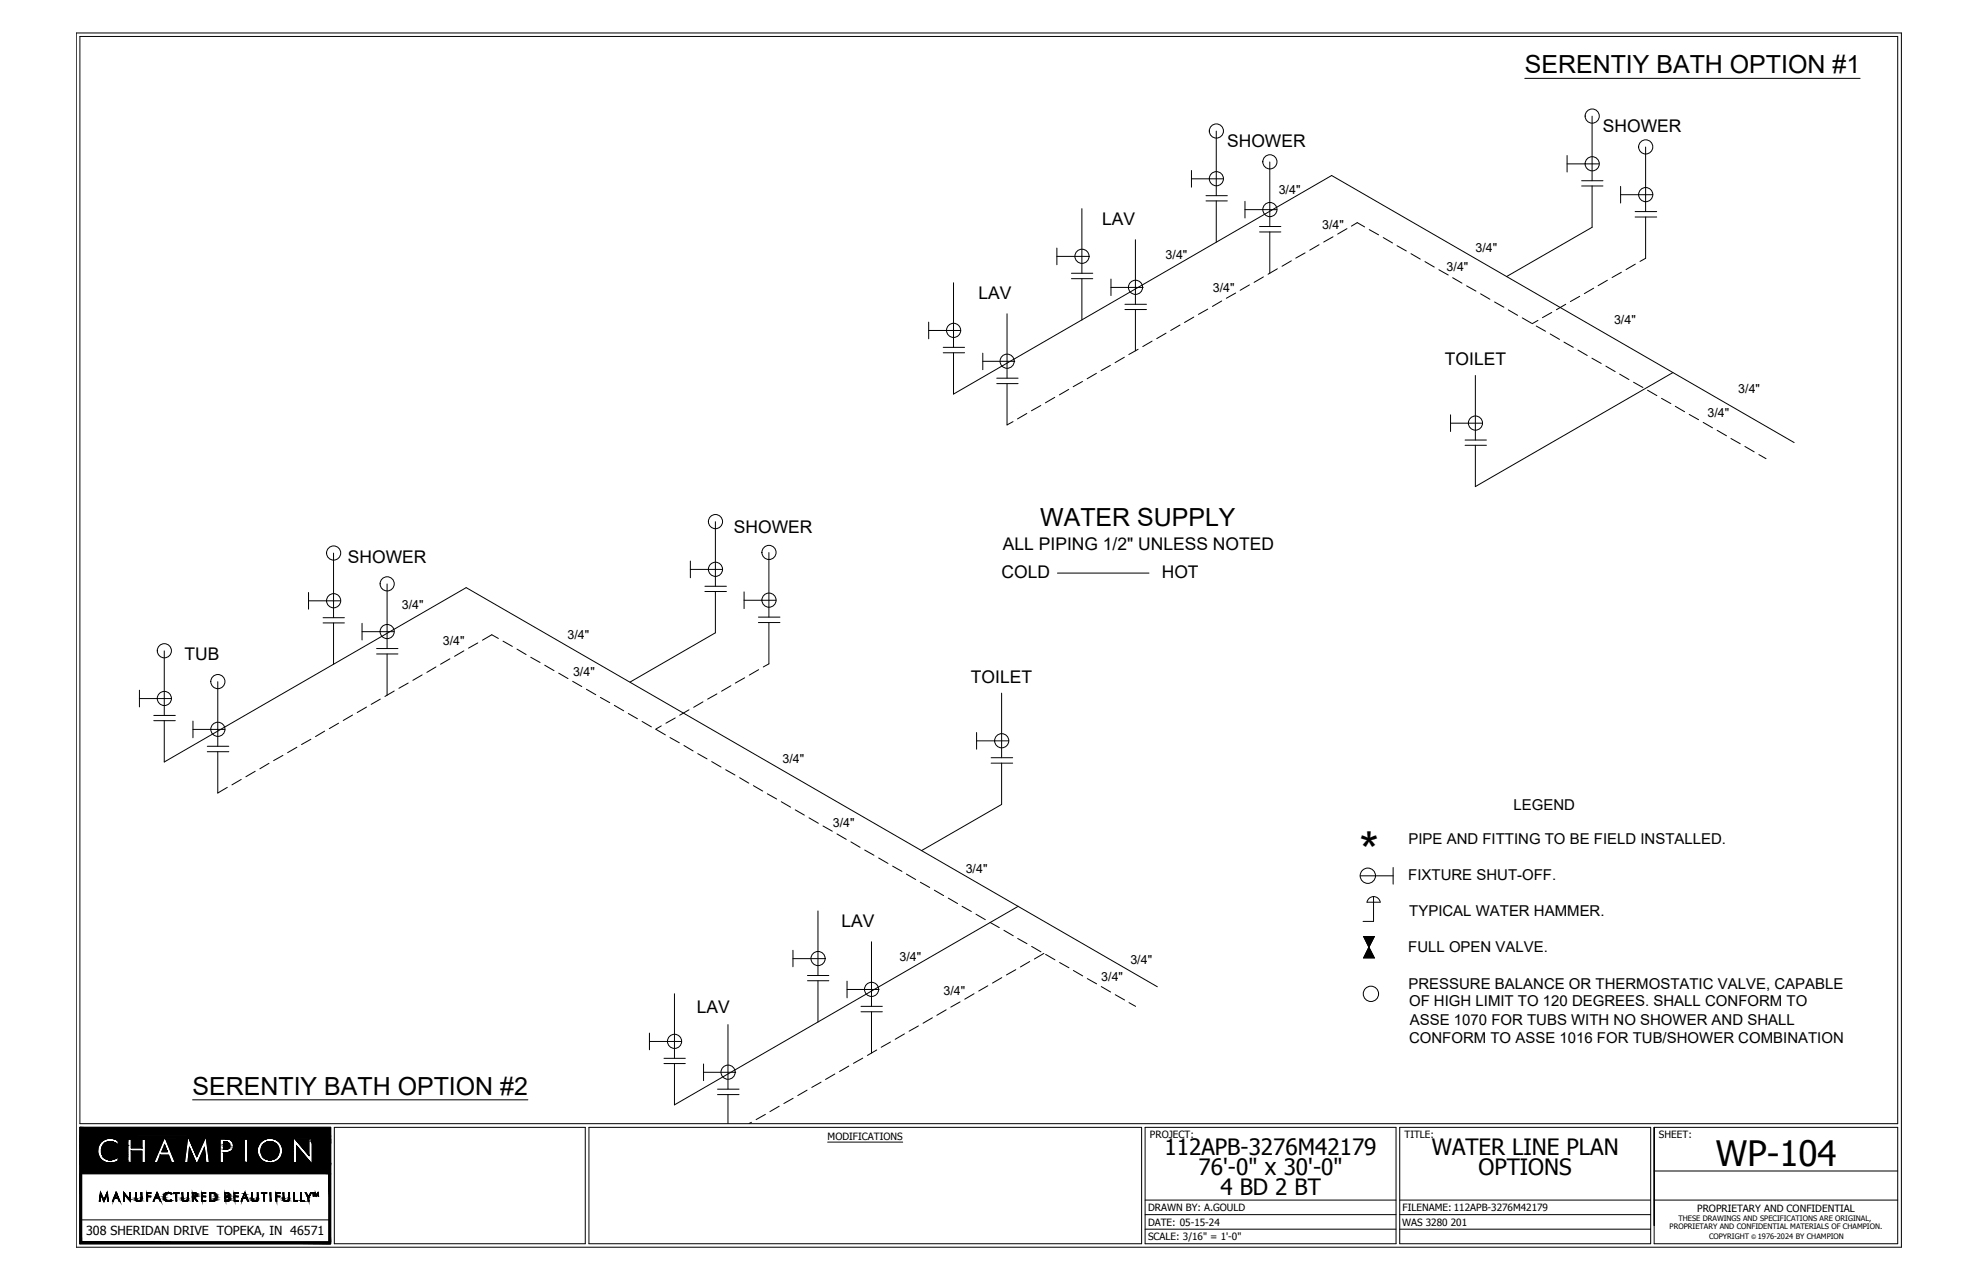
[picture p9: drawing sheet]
<svg xmlns="http://www.w3.org/2000/svg" width="432mm" height="279mm" viewBox="0 0 432 279" stroke-linecap="round" stroke-linejoin="round" font-family="sans-serif">
<defs><g id="words">
<text font-size="10.9" x="296.8" y="189.4">*</text>
<text font-size="7.6" x="374.6" y="254.5">WP-104</text>
<g font-size="5.4">
<text x="332.9" y="16">SERENTIY BATH OPTION #1</text>
<text x="227.1" y="114.8">WATER SUPPLY</text>
<text x="42" y="238.9">SERENTIY BATH OPTION #2</text>
</g>
<g font-size="4.9">
<text x="254.2" y="252.2">112APB-3276M42179</text>
<text x="261.7" y="256.6">76'-0&quot; x 30'-0&quot;</text>
<text x="312.5" y="252.2">WATER LINE PLAN</text>
<text x="322.7" y="256.6">OPTIONS</text>
<text x="266.4" y="260.9">4 BD 2 BT</text>
</g>
<g font-size="3.8">
<text x="349.9" y="28.8">SHOWER</text>
<text x="267.9" y="32.1">SHOWER</text>
<text x="240.6" y="49.1">LAV</text>
<text x="213.6" y="65.3">LAV</text>
<text x="315.4" y="79.7">TOILET</text>
<text x="160.2" y="116.4">SHOWER</text>
<text x="75.9" y="122.9">SHOWER</text>
<text x="218.9" y="120.1">ALL PIPING 1/2&quot; UNLESS NOTED</text>
<text x="218.7" y="126.2">COLD</text>
<text x="253.6" y="126.2">HOT</text>
<text x="40.3" y="144">TUB</text>
<text x="212" y="149.1">TOILET</text>
<text x="183.7" y="202.4">LAV</text>
<text x="152.1" y="221.1">LAV</text>
</g>
<g font-size="3.3">
<text x="330.4" y="176.7">LEGEND</text>
<text x="307.5" y="184.3">PIPE AND FITTING TO BE FIELD INSTALLED.</text>
<text x="307.4" y="192.2">FIXTURE SHUT-OFF.</text>
<text x="307.6" y="200">TYPICAL WATER HAMMER.</text>
<text x="307.4" y="207.9">FULL OPEN VALVE.</text>
<text x="307.5" y="215.8">PRESSURE BALANCE OR THERMOSTATIC VALVE, CAPABLE</text>
<text x="307.6" y="219.7">OF HIGH LIMIT TO 120 DEGREES. SHALL CONFORM TO</text>
<text x="307.6" y="227.6">CONFORM TO ASSE 1016 FOR TUB/SHOWER COMBINATION</text>
<text x="307.8" y="223.6">ASSE 1070 FOR TUBS WITH NO SHOWER AND SHALL</text>
</g>
<g font-size="2.7">
<text x="279.1" y="42.3">3/4&quot;</text>
<text x="288.6" y="50">3/4&quot;</text>
<text x="254.5" y="56.6">3/4&quot;</text>
<text x="315.8" y="59.1">3/4&quot;</text>
<text x="322.1" y="55">3/4&quot;</text>
<text x="264.8" y="63.8">3/4&quot;</text>
<text x="352.3" y="70.8">3/4&quot;</text>
<text x="379.5" y="85.7">3/4&quot;</text>
<text x="372.7" y="91.1">3/4&quot;</text>
<text x="87.7" y="132.9">3/4&quot;</text>
<text x="96.7" y="140.8">3/4&quot;</text>
<text x="123.9" y="139.5">3/4&quot;</text>
<text x="125.1" y="147.6">3/4&quot;</text>
<text x="170.8" y="166.6">3/4&quot;</text>
<text x="181.8" y="180.6">3/4&quot;</text>
<text x="210.8" y="190.5">3/4&quot;</text>
<text x="196.3" y="209.7">3/4&quot;</text>
<text x="240.4" y="214.2">3/4&quot;</text>
<text x="246.8" y="210.5">3/4&quot;</text>
<text x="206" y="217.2">3/4&quot;</text>
<text x="18.8" y="269.5">308 SHERIDAN DRIVE TOPEKA, IN 46571</text>
</g>
<g font-size="2.2">
<text x="180.7" y="248.8">MODIFICATIONS</text>
<text x="251" y="248.5">PROJECT:</text>
<text x="306.6" y="248.5">TITLE:</text>
<text x="362.2" y="248.5">SHEET:</text>
<text x="250.6" y="264.3">DRAWN BY: A.GOULD</text>
<text x="250.6" y="267.5">DATE: 05-15-24</text>
<text x="306.1" y="267.5">WAS 3280 201</text>
<text x="306.2" y="264.3">FILENAME: 112APB-3276M42179</text>
<text x="370.5" y="264.5">PROPRIETARY AND CONFIDENTIAL</text>
<text x="250.6" y="270.7">SCALE: 3/16&quot; = 1'-0&quot;</text>
</g>
<g font-size="1.6">
<text x="364.5" y="268.4">PROPRIETARY AND CONFIDENTIAL MATERIALS OF CHAMPION.</text>
<text x="366.4" y="266.6">THESE DRAWINGS AND SPECIFICATIONS ARE ORIGINAL,</text>
<text x="373.1" y="270.6">COPYRIGHT</text>
<text x="383.8" y="270.6">1976-2024 BY CHAMPION</text>
</g>
<text font-size="1.4" x="382.4" y="270.6">©</text>
</g></defs>
<g fill="none" stroke="#000" stroke-width=".22">
<path d="M16.6 7.2h398.5v265h-398.5zM17.4 8h396.9v237.3h-396.9zM332.9 17.1h73.2M260.1 37.2v3.7M260.1 39h7M265.5 28.6v14.1M277.2 35.3v14.1M342.1 34v3.5M342.1 35.8h7M345.3 39.5h4.6M347.6 25.4v14.1M359.2 32.1v14.1"/>
<path d="M230.7 54.1v3.7M230.7 56h7M233.9 59.6h4.6M236.2 45.6v14M247.9 52.3v14.1M263.3 43.9h4.6M263.3 42.7h4.6M265.5 43.9v9M271.8 43.9v3.7M271.8 45.8h7M275 50.6h4.6M275 49.4h4.6"/>
<path d="M277.2 50.6v9M278.8 58.7l-2 1.2M281.9 56.9l-2 1.2M284.9 55.2l-2 1.1M288 53.4l-2.1 1.2M291 51.7l-2 1.1M294 49.9l-2 1.2M295 49.4l1.3-.8 1.6 .9M298.9 50.1l2 1.2M302 51.9l2 1.1M305 53.6l2 1.2M308 55.4l2 1.2"/>
<path d="M311.1 57.1l2 1.2M314.1 58.9l2 1.1M345.3 40.6h4.6M347.6 40.6v9l-18.7 10.8M353.8 40.7v3.6M353.8 42.5h7M353.9 59.4l-2 1.2M357 47.4h4.7M357 46.2h4.7M357 57.7l-2 1.1M359.2 47.4v9l-1.2 .7M202.7 70.3v3.7"/>
<path d="M202.7 72.1h7M205.9 77h4.7M205.9 75.8h4.7M208.2 77v9l82.5-47.7 101 58.3M208.2 61.7v14.1M214.5 77.1v3.6M214.5 78.9h7M219.8 68.5v14.1M233.9 60.8h4.6M236.2 60.8v9.1M242.4 79.8l-2 1.1M242.5 60.9v3.6"/>
<path d="M242.5 62.7h7.1M245.4 78l-2 1.2M245.6 67.6h4.7M245.6 66.4h4.7M247.9 67.6v9M248.5 76.2l-2.1 1.2M251.5 74.5l-2 1.1M254.6 72.7l-2.1 1.2M257.6 71l-2 1.1M260.6 69.2l-2 1.2M263.7 67.5l-2.1 1.1M266.7 65.7l-2 1.2"/>
<path d="M269.7 64l-2 1.1M272.8 62.2l-2.1 1.2M275.8 60.5l-2 1.1M317.1 60.6l2.1 1.2M320.2 62.4l2 1.1M323.2 64.1l2 1.2M326.3 65.9l2 1.2M329.3 67.6l2 1.2M332.3 69.4l2 1.2M335.4 71.2l2 1.1M335.7 69.9l-1.2 .8M338.4 72.9l2 1.2"/>
<path d="M338.8 68.2l-2.1 1.1M341.4 74.7l2.1 1.1M341.8 66.4l-2 1.2M344.5 76.4l2 1.2M344.8 64.7l-2 1.1M347.5 78.2l2 1.1M347.9 62.9l-2 1.2M350.6 79.9l2 1.2M350.9 61.2l-2 1.2M217.6 83.7h4.6M217.6 82.6h4.6M219.8 83.7v9.1l1.3-.8"/>
<path d="M224.2 90.3l-2.1 1.1M227.2 88.5l-2 1.2M230.3 86.7l-2.1 1.2M233.3 85l-2 1.2M236.3 83.3l-2 1.1M239.4 81.5l-2.1 1.2M316.7 90.6v3.6M316.7 92.4h6.9M319.8 97.2h4.7M319.8 96.1h4.7M322.1 82v14.1M353.6 81.7l2 1.1"/>
<path d="M356.6 83.4l2 1.2M359.7 85.2l2 1.2M362.7 87l2 1.1M365.2 81.3l-43.1 24.9v-9M365.7 88.7l2 1.2M368.8 90.5l2 1.1M371.8 92.2l2 1.2M374.9 93.9l2 1.2M377.9 95.7l2 1.2M380.9 97.5l2 1.1M384 99.2l1.5 .9M156.2 113.9v14.1"/>
<path d="M67.4 129.3v3.7M67.4 131.1h6.9M70.5 136h4.7M70.5 134.8h4.7M72.8 120.7v14.1M72.8 136v9M79 136.1v3.6M79 137.9h7M84.5 127.5v14.1M108.8 139.4l-1.4-.8-2.1 1.1M109.8 140l2 1.1M150.7 122.5v3.6"/>
<path d="M150.7 124.3h7M153.9 129.1h4.7M153.9 128h4.7M156.2 129.1v9l-18.7 10.8M162.4 129.2v3.6M162.4 131h7M165.6 135.9h4.7M165.6 134.7h4.7M167.9 120.6v14.1M167.9 135.9v9l-1.3 .7M230.8 125.1h20M30.4 150.7v3.6"/>
<path d="M30.4 152.5h7M33.6 157.3h4.7M33.6 156.2h4.7M35.9 157.3v9l65.9-38 150.8 87.1M35.9 142.1v14.1M42.1 157.4v3.6M42.1 159.2h7M47.5 148.8v14.1M70.9 159.6l-2 1.2M73.9 157.9l-2 1.1M77 156.1l-2.1 1.2M80 154.3l-2 1.2"/>
<path d="M82.2 142.7h4.7M82.2 141.6h4.7M83 152.6l-2 1.2M84.5 142.7v9.1M86.1 150.8l-2.1 1.2M89.1 149.1l-2 1.1M92.2 147.3l-2.1 1.2M95.2 145.6l-2 1.2M98.2 143.8l-2 1.2M101.3 142.1l-2.1 1.2M104.3 140.3l-2 1.2M112.9 141.7l2 1.2"/>
<path d="M115.9 143.5l2 1.1M118.9 145.2l2 1.2M122 146.9l2 1.2M125 148.7l2 1.2M128 150.5l2 1.1M131.1 152.2l2 1.2M134.1 154l2 1.2M137.2 155.7l1.9 1.2M140.2 157.5l2 1.2M143.2 159.2l2 1.2M144.4 158.5l-1.3 .7M147.4 156.7l-2 1.2"/>
<path d="M150.4 154.9l-2 1.2M153.5 153.2l-2.1 1.2M156.5 151.5l-2 1.1M159.6 149.7l-2.1 1.2M162.6 148l-2.1 1.1M165.6 146.2l-2 1.2M213.2 159.9v3.6M218.7 151.3v14.1M45.3 164.1h4.7M45.3 162.9h4.7M47.5 164.1v9l2.1-1.2M52.7 170.1l-2.1 1.2"/>
<path d="M55.7 168.4l-2 1.1M58.7 166.6l-2 1.2M61.8 164.9l-2.1 1.1M64.8 163.1l-2 1.2M67.9 161.4l-2.1 1.1M146.3 161l2 1.1M149.3 162.7l2 1.2M152.3 164.5l2 1.2M155.4 166.2l2 1.2M158.4 168l2 1.2M161.5 169.8l1.9 1.1M164.5 171.5l2 1.2"/>
<path d="M167.5 173.3l2 1.1M170.6 175l2 1.2M173.6 176.8l2 1.1M176.6 178.5l2 1.2M213.2 161.7h7M216.4 166.6h4.7M216.4 165.4h4.7M218.7 166.6v9l-17.5 10.1M178.6 198.8v14.1M179.7 180.3l2 1.1M182.7 182l2 1.2M185.8 183.8l1.9 1.2"/>
<path d="M188.8 185.5l2 1.2M191.8 187.3l2 1.2M194.9 189.1l2 1.1M197.9 190.8l2 1.2M200.9 192.6l2 1.1M204 194.3l2 1.2M207 196l2 1.2M210 197.8l2 1.2M213.1 199.6l2 1.1M222.3 197.8l-75.1 43.4v-9M296.9 191.2h7.2M298.4 196.9h2.9"/>
<path d="M298.4 196.9a1.46 1.46 0 0 1 1.5-1.2 1.46 1.46 0 0 1 1.4 1.2M299.8 195.7v5.4h-2.2M304.1 189.4v3.6M147.2 216.9v14.1M173.1 207.4v3.6M173.1 209.3h7M176.3 214.1h4.6M176.3 212.9h4.6M178.6 214.1v9M184.9 214.2v3.6M184.9 216h7M188 219.7h4.6"/>
<path d="M190.2 205.6v14.1M209.6 218.7l-2 1.1M212.6 216.9l-2 1.2M215.6 215.2l-1.9 1.1M216.1 201.3l2 1.2M218.7 213.4l-2 1.2M219.2 203.1l2 1.2M221.7 211.7l-2 1.1M222.2 204.9l2 1.1M224.8 209.9l-2 1.2M225.2 206.6l2 1.2M227.9 208.1l-2.1 1.2"/>
<path d="M228.3 208.3l2 1.2M231.3 210.1l2 1.1M234.3 211.8l2 1.2M237.4 213.6l2 1.2M240.4 215.3l2 1.2M243.5 217.1l2 1.2M246.5 218.9l1.4 .8M297.7 204.4h2.3l-1.2 2.4 1.2 2.3h-2.3l1.1-2.3zM297.7 204.4h2.3zM141.8 225.5v3.7M141.8 227.3h7M144.9 232.2h4.7"/>
<path d="M144.9 231h4.7M153.6 232.2v3.7M153.6 234.1h7M156.6 238.9h4.7M156.6 237.7h4.7M158.9 223.6v14.1M158.9 238.9v6.3M173.1 239.7l-2 1.2M176.2 238l-2 1.1M179.2 236.2l-2 1.2M182.2 234.4l-2 1.2M185.3 232.7l-2 1.2"/>
<path d="M188 220.9h4.6M188.3 231l-2 1.1M190.2 220.9v9M191.4 229.2l-2 1.2M194.4 227.5l-2 1.1M197.4 225.7l-2 1.2M200.5 223.9l-2 1.2M203.5 222.2l-2 1.2M206.5 220.4l-2 1.2M17.4 246.1h54.8v25.4h-54.8zM17.8 256.2h54v14.9h-54zM22.1 249.2a2.84 2.84 0 0 1 3.7-.1v.9a2.07 2.07 0 0 0-3.2-.1 2.07 2.07 0 0 0 .7 3.2 2.55 2.55 0 0 0 2.5-.6v.9a2.8 2.8 0 0 1-3.8-.4 2.8 2.8 0 0 1 .1-3.8z"/>
<path d="M27.9 248.6h.8v2h2.3v-2h.7v5.2h-.7v-2.6h-2.3v2.6h-.8zM35.9 249.9l.6 1.5h-1.2zM36 248.2l2.3 5.6h-.9l-.6-1.7h-1.8l-.6 1.7h-.8zM41 247.9l2 4.6 2-4.6 .7 5.9h-.8l-.3-3.3-1.6 3.7-1.6-3.7-.4 3.3h-.7zM42 240.1h73.2M48 248.6h1.1a1.53 1.53 0 0 1 1.9 1.4 1.53 1.53 0 0 1-1.8 1.6h-.4v2.2h-.8zM48.8 249.3a.93 .93 0 0 1 1.1 .2 .93 .93 0 0 1 .2 1 1.13 1.13 0 0 1-1.3 .4zM53.3 248.6h.8v5.2h-.8zM53.5 253.6h.1M64 248.1l3.4 4.1v-3.6h.8v5.6l-3.5-4.1v3.7h-.7zM68.7 248.9l.3 .1v.3l-.1-.2-.2 .2zM68.8 248.9l.2 .2h-.2z"/>
<path d="M69 249.1h.1M73 246.1h54.8v25.4h-54.8zM128.6 246.1h120.6v25.4h-120.6zM164 245l-.5 .2M167.1 243.2l-2 1.2M170.1 241.5l-2 1.2M180.7 249.3h16.4M250 246.1h54.8v25.4h-54.8zM305.6 246.1h54.7v25.4h-54.7zM361.1 246.1h53.2v25.4h-53.2v-25.4v21.4M361.1 255.6h53.2M17.8 266.3h54"/>
<path d="M21.9 260.2l.8 1.7 .7-1.7 .3 2h-.2l-.1-1.4-.7 1.5-.7-1.5-.2 1.4h-.1zM25.4 260.2l.8 2h-.2l-.3-.6h-.7l-.3 .6h-.1zM25.4 260.6l.3 .9h-.7zM27 260.2l1.3 1.6v-1.5h.2v2l-1.4-1.6v1.5h-.1zM29.6 260.3h.2v1.3a.51 .51 0 0 0 .5 .5 .51 .51 0 0 0 .5-.5v-1.3h.2v1.2a.7 .7 0 0 1-.7 .8 .7 .7 0 0 1-.7-.8zM32 260.3h1v.2h-.8v.6h.7v.1h-.7v1h-.2zM34.3 260.6l.3 .9h-.6zM34.3 260.2l.8 2h-.2l-.2-.6h-.8l-.3 .6h-.2zM36 260.6l.8-.3 .6 .2v.2a.85 .85 0 0 0-1.2 0 .85 .85 0 0 0 0 1.2 .85 .85 0 0 0 1.2 0 .84 .84 0 0 1-1.2 .2l-.1-.1a1.07 1.07 0 0 1-.1-1.4zM37.9 260.3h1.2v.2h-.5v1.7h-.2v-1.7h-.5zM39.8 260.3h.1v1.3a.51 .51 0 0 0 .5 .5 .51 .51 0 0 0 .5-.5v-1.3h.2v1.2a.68 .68 0 0 1-.7 .8 .68 .68 0 0 1-.6-.8zM42 260.3a.61 .61 0 0 1 .8 .1 .61 .61 0 0 1 0 .8l-.3 .1 .6 .9h-.2l-.7-.9v.9h-.2z"/>
<path d="M42.2 260.5a.39 .39 0 0 1 .6 .3 .39 .39 0 0 1-.6 .4zM44 260.3h.9v.2h-.7v.6h.7v.1h-.7v.8h.7v.2h-.9zM45.8 260.3a1.03 1.03 0 0 1 1.4 .6 1.03 1.03 0 0 1-.6 1.3h-.8zM46 260.5a.84 .84 0 0 1 1.1 .8 .84 .84 0 0 1-1.1 .8zM49.1 260.3a.64 .64 0 0 1 .7 0 .64 .64 0 0 1 .3 .7l-.3 .2a.54 .54 0 0 1 .4 .7 .54 .54 0 0 1-.8 .3h-.3zM49.3 261.3a.45 .45 0 0 1 .6 .1 .45 .45 0 0 1 0 .6l-.6 .1zM49.3 260.5a.42 .42 0 0 1 .5 0 .42 .42 0 0 1 0 .6l-.5 .1zM51.1 260.3h.9v.2h-.7v.6h.7v.1h-.7v.8h.7v.2h-.9zM53.4 260.6l.4 .9h-.7zM53.5 260.2l.8 2h-.2l-.3-.6h-.8l-.2 .6h-.2zM54.9 260.3h.2v1.3a.53 .53 0 0 0 .5 .5 .53 .53 0 0 0 .6-.5v-1.3h.1v1.2a.7 .7 0 0 1-.7 .8 .7 .7 0 0 1-.7-.8zM57.1 260.3h1.2v.2h-.6v1.7h-.1v-1.7h-.5z"/>
<path d="M59 260.3h.1v1.9h-.1zM59 262.2h.1M60.2 260.3h1v.2h-.8v.6h.7v.1h-.7v1h-.2zM61.8 260.3h.2v1.3a.51 .51 0 0 0 .5 .5 .51 .51 0 0 0 .5-.5v-1.3h.2v1.2a.7 .7 0 0 1-.7 .8 .7 .7 0 0 1-.7-.8zM64.1 260.3h.2v1.7h.6v.2h-.8zM65.6 260.3h.2v1.7h.6v.2h-.8zM66.6 260.3h.2l.6 .9 .5-.9h.1l-.6 1.1v.8h-.2v-.8zM68.2 260.4h.5h-.2v.7l-.1-.7zM68.8 260.3l.3 .7 .3-.7 .2 .8-.2-.6-.3 .6-.2-.6-.2 .6zM250 268.3h54.8M250 265.1h54.8M250 262h54.8"/>
<path d="M305.6 268.3h54.7M305.6 265.1h54.7M305.6 262h54.7M361.1 262h53.2"/>
<circle cx="265.5" cy="28.6" r="1.55"/>
<circle cx="265.5" cy="39" r="1.55"/>
<circle cx="277.2" cy="35.3" r="1.55"/>
<circle cx="347.6" cy="35.8" r="1.55"/>
<circle cx="347.6" cy="25.3" r="1.55"/>
<circle cx="359.3" cy="32.1" r="1.55"/>
<circle cx="236.2" cy="55.9" r="1.55"/>
<circle cx="277.2" cy="45.7" r="1.55"/>
<circle cx="359.3" cy="42.5" r="1.55"/>
<circle cx="208.2" cy="72.1" r="1.55"/>
<circle cx="219.9" cy="78.8" r="1.55"/>
<circle cx="247.9" cy="62.7" r="1.55"/>
<circle cx="322.1" cy="92.4" r="1.55"/>
<circle cx="156.2" cy="113.9" r="1.55"/>
<circle cx="72.8" cy="131.1" r="1.55"/>
<circle cx="72.8" cy="120.7" r="1.55"/>
<circle cx="84.5" cy="137.9" r="1.55"/>
<circle cx="84.5" cy="127.4" r="1.55"/>
<circle cx="156.2" cy="124.3" r="1.55"/>
<circle cx="167.9" cy="131" r="1.55"/>
<circle cx="167.9" cy="120.6" r="1.55"/>
<circle cx="35.9" cy="142" r="1.55"/>
<circle cx="35.9" cy="152.5" r="1.55"/>
<circle cx="47.6" cy="148.8" r="1.55"/>
<circle cx="47.6" cy="159.2" r="1.55"/>
<circle cx="218.7" cy="161.7" r="1.55"/>
<circle cx="298.6" cy="191.2" r="1.67"/>
<circle cx="178.6" cy="209.2" r="1.55"/>
<circle cx="190.3" cy="216" r="1.55"/>
<circle cx="299.3" cy="216.9" r="1.67"/>
<circle cx="147.3" cy="227.3" r="1.55"/>
<circle cx="158.9" cy="234" r="1.55"/>
<circle cx="58.9" cy="251.2" r="2.75"/>
<circle cx="58.9" cy="251.2" r="2"/>
<circle cx="68.9" cy="249.1" r=".38"/>
<circle cx="68.9" cy="249.1" r=".35"/>
</g>
<g fill="#000" stroke="#000" stroke-width=".22">
<path d="M297.7 204.4h2.3l-1.2 2.4zM298.8 206.8l1.2 2.3h-2.3zM23.3 253.1h1.5zM23.8 253.2h.6zM35.9 249.9l.1 .1zM58.6 253.2h.7zM64.4 248.6l3 3.5zM64.4 248.6h3v3.5zM68.8 249.1h.2zM69 249.3h.2zM22.5 261.9h.3l-.1 .4zM22.5 261.9l.2 .4z"/>
<path d="M36.6 262.3h.3zM36.7 260.3h.1zM37.3 262h.1zM42.5 261.2h.3zM46.7 262h.3zM47 260.9h.2zM49.8 261.4h.3zM50 261.5h.2z"/>
<path d="M17.4 248.5h18.4zM17.4 248.5h18.4z"/>
<path d="M17.4 253.9h6.6zM17.4 253.9h6.6z"/>
<path d="M17.4 254.2h25.6zM17.4 254.2h25.6z"/>
<path d="M17.4 256.2l.4 14.9v-14.9zM17.4 256.2l.4 14.9h-.4z"/>
<path d="M17.4 251.2l3.9 .3v-.3zM17.4 251.2l3.9 .3h-3.9z"/>
<path d="M17.4 251.5l4 .4-.1-.4zM17.4 251.5l4 .4h-4z"/>
<path d="M17.4 250.8l3.9 .4 .1-.4zM17.4 250.8l3.9 .4h-3.9z"/>
<path d="M17.4 250.4l4 .4v-.4zM17.4 250.4l4 .4h-4z"/>
<path d="M17.4 251.9l4.1 .4-.1-.4zM17.4 251.9l4.1 .4h-4.1z"/>
<path d="M17.4 250.1l4 .3 .1-.3zM17.4 250.1l4 .3h-4z"/>
<path d="M17.4 252.3l4.2 .2-.1-.2zM17.4 252.3l4.2 .2h-4.2z"/>
<path d="M17.4 252.5l4.4 .4-.2-.4zM17.4 252.5l4.4 .4h-4.4z"/>
<path d="M17.4 249.8l4.1 .3 .2-.3zM17.4 249.8l4.1 .3h-4.1z"/>
<path d="M17.4 252.9l4.7 .3-.3-.3zM17.4 252.9l4.7 .3h-4.7z"/>
<path d="M17.4 249.4l4.3 .4 .2-.4zM17.4 249.4l4.3 .4h-4.3z"/>
<path d="M17.4 249.2l4.5 .2 .2-.2zM17.4 249.2l4.5 .2h-4.5z"/>
<path d="M17.4 253.2l4.9 .1-.2-.1zM17.4 253.2l4.9 .1h-4.9z"/>
<path d="M17.4 253.3l5.2 .2-.3-.2zM17.4 253.3l5.2 .2h-5.2z"/>
<path d="M17.4 249l4.7 .2 .3-.2zM17.4 249l4.7 .2h-4.7z"/>
<path d="M22.5 250h5.4zM22.5 250h5.4z"/>
<path d="M17.4 253.5l5.6 .2-.4-.2zM17.4 253.5l5.6 .2h-5.6z"/>
<path d="M17.4 248.8l5 .2 .3-.2zM17.4 248.8l5 .2h-5z"/>
<path d="M17.4 248.7l5.3 .1 .3-.1zM17.4 248.7l5.3 .1h-5.3z"/>
<path d="M17.4 253.7l5.9 .1-.3-.1zM17.4 253.7l5.9 .1h-5.9z"/>
<path d="M17.4 253.8l6.3 .1zM17.4 253.8l6.3 .1z"/>
<path d="M17.4 248.5l5.6 .2 .4-.2zM17.4 248.5l5.6 .2h-5.6z"/>
<path d="M17.4 253.9h6.6zM17.4 253.9h6.6z"/>
<path d="M17.4 248.5h6.3zM17.4 248.5h6z"/>
<path d="M23.8 253.2h.3zM24 253.2h.1z"/>
<path d="M17.4 248.5h6.6zM17.4 248.5h6.3z"/>
<path d="M24.1 249.2h.3zM23.7 249.2h.7z"/>
<path d="M23.7 249.2h.8zM23.7 249.2h.8z"/>
<path d="M23.6 253.2h.9zM23.6 253.2h.8z"/>
<path d="M23.7 249.2l1 .1zM23.4 249.3h1.3z"/>
<path d="M23.4 249.3h1.4zM23.3 249.3h1.5z"/>
<path d="M23.4 253.1h1.3zM23.4 253.1l1.1 .1z"/>
<path d="M23.3 253.1h1.5zM23.3 253.1h1.4z"/>
<path d="M23.3 249.3l1.6 .1zM23.2 249.4h1.7z"/>
<path d="M23.2 253h1.7zM23.2 253l1.6 .1zM23.3 253.1h1.5z"/>
<path d="M24.9 253.8h17.9zM24.9 253.8h17.9z"/>
<path d="M23.2 249.4h1.8zM23.1 249.4h1.9z"/>
<path d="M23.1 249.4l2.1 .2-.2-.2zM22.9 249.6l.2-.2 2.1 .2z"/>
<path d="M23 252.9l1.9 .1 .2-.1zM23 252.9l1.9 .1h-1.7z"/>
<path d="M22.9 249.6h2.4zM22.9 249.6h2.4z"/>
<path d="M22.9 252.9h2.3zM22.9 252.9h2.2z"/>
<path d="M22.9 249.6l2.6 .1-.2-.1zM22.7 249.7l.2-.1 2.6 .1z"/>
<path d="M22.8 252.7l2.4 .2 .2-.2zM22.8 252.7l2.4 .2h-2.3z"/>
<path d="M22.7 249.7l3.1 .3-.3-.3zM22.7 249.7l3.1 .3h-3.3z"/>
<path d="M22.7 252.6h2.9zM22.7 252.6l2.7 .1z"/>
<path d="M22.6 252.6h3zM22.6 252.6h3z"/>
<path d="M22.5 252.5l3.1 .1 .2-.1zM22.5 252.5l3.1 .1h-3z"/>
<path d="M24.9 248.6h3zM24.9 248.6h3z"/>
<path d="M25 248.6l2.9 .2v-.2zM25 248.6l2.9 .2h-2.5z"/>
<path d="M25.4 248.8l2.5 .2v-.2zM25.4 248.8l2.5 .2h-2.2z"/>
<path d="M25.7 249l2.2 .1v-.1zM25.7 249l2.2 .1h-2.1z"/>
<path d="M25.8 249.1l2.1 .9v-.9zM25.8 249.1l2.1 .9h-2.1z"/>
<path d="M22.5 250l5.4 .3v-.3zM22.5 250l5.4 .3h-5.6z"/>
<path d="M22.3 250.3l5.6 .3v-.3zM22.3 250.3l5.6 .3h-5.7z"/>
<path d="M22.2 250.6l5.7 .3v-.3zM22.2 250.6l5.7 .3h-5.8z"/>
<path d="M22.1 250.9l5.8 .3v-.3zM22.1 250.9l5.8 .3h-5.8z"/>
<path d="M22.1 251.2l5.8 .3v-.3zM22.1 251.2l5.8 .3h-5.8z"/>
<path d="M22.1 251.5l5.8 .4v-.4zM22.1 251.5l5.8 .4h-5.7z"/>
<path d="M22.2 251.9l5.7 .1v-.1zM22.2 251.9l5.7 .1h-5.6z"/>
<path d="M22.3 252l5.6 .3v-.3zM22.3 252l5.6 .3h-5.5z"/>
<path d="M22.4 252.3l5.5 .2v-.2zM22.4 252.3l5.5 .2h-5.4z"/>
<path d="M25.8 252.5l2.1 .9v-.9zM25.8 252.5l2.1 .9h-2.1z"/>
<path d="M25.8 253.4l2.1 .2v-.2zM25.4 253.6l.4-.2 2.1 .2z"/>
<path d="M25.4 253.6l2.5 .1v-.1zM25 253.7l.4-.1 2.5 .1z"/>
<path d="M25 253.7l2.9 .1zM24.9 253.8h3z"/>
<path d="M28.7 248.6l2.3 2v-2zM28.7 248.6l2.3 2h-2.3z"/>
<path d="M28.7 251.2l2.3 2.6v-2.6zM28.7 251.2l2.3 2.6h-2.3z"/>
<path d="M24.8 248.6h11zM24.8 248.6h11z"/>
<path d="M31.7 248.6l1.9 5.2 2.2-5.2zM31.7 248.6l1.9 5.2h-1.9z"/>
<path d="M24 248.5h11.8zM24 248.5h11.8z"/>
<path d="M24.5 248.5h11.3zM24.5 248.5l11.3 .1z"/>
<path d="M35.9 250l.6 1.4zM35.9 250l.6 1.4h-1.2z"/>
<path d="M17.4 248.2l18.4 .3 .2-.3zM17.4 248.2l18.4 .3h-18.4z"/>
<path d="M35 252.1l2.4 1.7-.6-1.7zM35 252.1l2.4 1.7h-3z"/>
<path d="M36.1 248.5l4.2 5.3 .6-5.3zM36.1 248.5l4.2 5.3h-2z"/>
<path d="M36 248.2l4.9 .3 .1-.3zM36 248.2l4.9 .3h-4.8z"/>
<path d="M41 247.9h31.2zM41 247.9h31.2z"/>
<path d="M17.4 247.9l23.6 .3v-.3zM17.4 247.9l23.6 .3h-23.6z"/>
<path d="M41.4 250.5l1.4 3.3zM41.4 250.5l1.4 3.3h-1.8z"/>
<path d="M24.9 253.8l17.9 .1zM24.5 253.9h18.3z"/>
<path d="M24.5 253.9h18.3zM24.1 253.9h18.7z"/>
<path d="M24.1 253.9h18.7zM24.1 253.9h18.7z"/>
<path d="M24.1 253.9h18.7zM24 253.9h18.8z"/>
<path d="M17.4 253.9l25.6 .3-.2-.3zM17.4 253.9l25.6 .3h-25.6z"/>
<path d="M43 254.2h29.2zM43 254.2h29.2z"/>
<path d="M43.1 253.9h24.8zM43.1 253.9h24.8z"/>
<path d="M44.6 250.5l.3 3.3zM44.6 250.5l.3 3.3h-1.8z"/>
<path d="M41 247.9l2 4.6 2-4.6zM41 247.9l2 4.6z"/>
<path d="M45 248.5h13.9zM45 248.5h13.9z"/>
<path d="M45 248.6l3 5.2v-5.2zM45 248.6l3 5.2h-2.3z"/>
<path d="M48.8 249.3h.6zM48.8 249.3h.6z"/>
<path d="M48.8 249.3h.9zM48.8 249.3h.9zM48.8 249.3h.9zM48.8 249.3h.9z"/>
<path d="M48.8 250.9h.6zM48.8 250.9h.2z"/>
<path d="M48.8 249.3l1.2 .2-.3-.2zM48.8 249.3l1.2 .2h-1.2z"/>
<path d="M48.8 250.8h.9zM48.8 250.8l.6 .1z"/>
<path d="M48.8 249.5l1.3 .3-.1-.3zM48.8 249.5l1.3 .3h-1.3z"/>
<path d="M48.8 250.7l.9 .1 .3-.1zM48.8 250.7l.9 .1h-.9z"/>
<path d="M48.8 250.5l1.2 .2 .1-.2zM48.8 250.5l1.2 .2h-1.2z"/>
<path d="M48.8 249.8h1.3zM48.8 249.8h1.3z"/>
<path d="M48.8 249.8l1.4 .3-.1-.3zM48.8 249.8l1.4 .3h-1.4z"/>
<path d="M48.8 250.1l1.4 .1zM48.8 250.1l1.4 .1z"/>
<path d="M48.8 250.2l1.3 .3 .1-.3zM48.8 250.2l1.3 .3h-1.3z"/>
<path d="M49.1 248.6h4.2zM49.1 248.6h4.2z"/>
<path d="M49.6 248.6h3.7zM49.6 248.6h3.7z"/>
<path d="M49.9 248.6l3.4 .2v-.2zM49.9 248.6l3.4 .2h-3z"/>
<path d="M50.3 248.8l3 .1zM50.3 248.8l3 .1z"/>
<path d="M50.4 248.9l2.9 .3v-.3zM50.4 248.9l2.9 .3h-2.6z"/>
<path d="M50.7 249.2l2.6 .2v-.2zM50.7 249.2l2.6 .2h-2.5z"/>
<path d="M50.8 249.4l2.5 .4v-.4zM50.8 249.4l2.5 .4h-2.4z"/>
<path d="M50.9 249.8l2.4 .3v-.3zM50.9 249.8l2.4 .3h-2.3z"/>
<path d="M51 250.1l2.3 .4v-.4zM51 250.1l2.3 .4h-2.4z"/>
<path d="M50.9 250.5l2.4 .4v-.4zM50.9 250.5l2.4 .4h-2.5z"/>
<path d="M50.8 250.9l2.5 .3v-.3zM50.8 250.9l2.5 .3h-2.8z"/>
<path d="M50.5 251.2h2.8zM50.5 251.2h2.8z"/>
<path d="M50.5 251.2l2.8 .2v-.2zM50.2 251.4l.3-.2 2.8 .2z"/>
<path d="M50.2 251.4l3.1 .1v-.1zM49.9 251.5l.3-.1 3.1 .1z"/>
<path d="M49.9 251.5l3.4 .1zM49.4 251.6h3.9z"/>
<path d="M49.4 251.6h3.9zM49.2 251.6h4.1z"/>
<path d="M48.8 251.6l4.5 2.2v-2.2zM48.8 251.6l4.5 2.2h-4.5z"/>
<path d="M54.1 250.8l2.1 .4v-.4zM54.1 250.8l2.1 .4h-2.1z"/>
<path d="M54.1 251.2l2.1 .3v-.3zM54.1 251.2l2.1 .3h-2.1z"/>
<path d="M54.1 251.5l2.2 .4-.1-.4zM54.1 251.5l2.2 .4h-2.2z"/>
<path d="M54.1 250.4l2.1 .4 .1-.4zM54.1 250.4l2.1 .4h-2.1z"/>
<path d="M54.1 251.9l2.3 .3-.1-.3zM54.1 251.9l2.3 .3h-2.3z"/>
<path d="M54.1 250.1l2.2 .3 .1-.3zM54.1 250.1l2.2 .3h-2.2z"/>
<path d="M54.1 252.2l2.4 .3-.1-.3zM54.1 252.2l2.4 .3h-2.4z"/>
<path d="M54.1 252.5l2.6 .3-.2-.3zM54.1 252.5l2.6 .3h-2.6z"/>
<path d="M54.1 249.8l2.3 .3 .2-.3zM54.1 249.8l2.3 .3h-2.3z"/>
<path d="M54.1 252.8l2.9 .3-.3-.3zM54.1 252.8l2.9 .3h-2.9z"/>
<path d="M54.1 249.5l2.5 .3 .2-.3zM54.1 249.5l2.5 .3h-2.5z"/>
<path d="M54.1 249.3l2.7 .2 .2-.2zM54.1 249.3l2.7 .2h-2.7z"/>
<path d="M54.1 253.1l3.1 .2-.2-.2zM54.1 253.1l3.1 .2h-3.1z"/>
<path d="M54.1 253.3l3.4 .2-.3-.2zM54.1 253.3l3.4 .2h-3.4z"/>
<path d="M54.1 249l2.9 .3 .3-.3zM54.1 249l2.9 .3h-2.9z"/>
<path d="M54.1 253.5l3.8 .2-.4-.2zM54.1 253.5l3.8 .2h-3.8z"/>
<path d="M54.1 248.8l3.2 .2 .3-.2zM54.1 248.8l3.2 .2h-3.2z"/>
<path d="M54.1 248.7l3.5 .1 .3-.1zM54.1 248.7l3.5 .1h-3.5z"/>
<path d="M54.1 253.7l4 .1zM54.1 253.7l4 .1z"/>
<path d="M43.1 253.8h15.1zM43.1 253.8h15.1z"/>
<path d="M54.1 248.6h4zM54.1 248.6l3.8 .1z"/>
<path d="M43.1 253.8l15.4 .1zM43.1 253.8l15.4 .1z"/>
<path d="M45 248.5h13.3zM45 248.5l13.1 .1z"/>
<path d="M43.1 253.9h15.8zM43.1 253.9h15.8z"/>
<path d="M58.6 253.2h.4zM58.8 253.2h.2z"/>
<path d="M45 248.5h13.6zM45 248.5h13.3z"/>
<path d="M58.9 248.5h5.1zM58.9 248.5h5.1z"/>
<path d="M45 248.5h13.9zM45 248.5h13.6z"/>
<path d="M58.9 249.2h.3zM58.6 249.2h.6z"/>
<path d="M58.6 249.2l.8 .1zM58.5 249.3h.9z"/>
<path d="M58.5 253.2h.9zM58.5 253.2h.8z"/>
<path d="M58.5 249.3h1.1zM58.3 249.3h1.3z"/>
<path d="M58.3 249.3h1.4zM58.2 249.3h1.5zM58.2 249.3h1.5zM58.2 249.3h1.5z"/>
<path d="M58.3 253.1h1.3zM58.3 253.1l1.1 .1z"/>
<path d="M58.2 249.3l1.6 .1zM58.1 249.4h1.7z"/>
<path d="M58.2 253.1h1.5zM58.2 253.1h1.4z"/>
<path d="M58.1 249.4l1.9 .1-.2-.1zM57.9 249.5l.2-.1 1.9 .1z"/>
<path d="M58.1 253h1.7zM58.1 253l1.6 .1zM58.2 253.1h1.5zM58.2 253.1h1.5z"/>
<path d="M57.9 249.5l2.2 .1zM57.9 249.5l2.2 .1z"/>
<path d="M57.9 252.9l1.9 .1 .2-.1zM57.9 252.9l1.9 .1h-1.7z"/>
<path d="M57.8 249.6l2.5 .1-.2-.1zM57.6 249.7l.2-.1 2.5 .1z"/>
<path d="M57.8 252.9h2.3zM57.8 252.9h2.2z"/>
<path d="M57.6 249.7l2.7 .1zM57.5 249.8h2.8z"/>
<path d="M57.6 252.7l2.5 .2 .2-.2zM57.6 252.7l2.5 .2h-2.3z"/>
<path d="M57.5 252.6h2.8zM57.5 252.6l2.8 .1z"/>
<path d="M57.5 249.8h2.9zM57.5 249.8h2.9z"/>
<path d="M57.5 249.8l2.9 .1zM57.5 249.8l2.9 .1z"/>
<path d="M57.5 252.6h2.9zM57.5 252.6h2.8z"/>
<path d="M57.5 249.9l3.1 .1-.2-.1zM57.5 249.9l3.1 .1h-3.3z"/>
<path d="M57.4 252.6h3zM57.4 252.6h3z"/>
<path d="M57.3 250l3.3 .1zM57.3 250l3.3 .1z"/>
<path d="M57.3 252.3l3.1 .3 .2-.3zM57.3 252.3l3.1 .3h-3z"/>
<path d="M57.3 250.1l3.4 .2-.1-.2zM57.3 250.1l3.4 .2h-3.6z"/>
<path d="M57.3 252.3h3.3zM57.3 252.3h3.3z"/>
<path d="M57.1 250.3l3.7 .1zM57.1 250.3l3.7 .1z"/>
<path d="M57.1 252.1l3.5 .2 .1-.2zM57.1 252.1l3.5 .2h-3.3z"/>
<path d="M57.1 250.4h3.7zM57.1 250.4h3.7z"/>
<path d="M57.1 250.4l3.7 .1zM57.1 250.4l3.7 .1z"/>
<path d="M57.1 251.9l3.7 .1zM57.1 251.9l3.7 .1zM57.1 252h3.7zM57.1 252h3.7z"/>
<path d="M57.1 252h3.7zM57.1 252l3.6 .1z"/>
<path d="M57.1 250.5l3.8 .2-.1-.2zM57.1 250.5l3.8 .2h-3.9z"/>
<path d="M57 250.7l3.9 .2v-.2zM57 250.7l3.9 .2h-3.9z"/>
<path d="M57 250.9l3.9 .2v-.2zM57 250.9l3.9 .2h-3.9z"/>
<path d="M57 251.5l3.9 .1zM57 251.5l3.9 .1z"/>
<path d="M57 251.6l3.8 .3 .1-.3zM57 251.6l3.8 .3h-3.7z"/>
<path d="M57 251.1l3.9 .1v-.1zM57 251.1l3.9 .1h-4zM56.9 251.2h4zM56.9 251.2h4z"/>
<path d="M56.9 251.2l4 .1zM56.9 251.2l4 .1z"/>
<path d="M57 251.3l3.9 .2v-.2zM57 251.3l3.9 .2h-3.9z"/>
<path d="M45 248.1l19 .4v-.4zM45 248.1l19 .4h-19z"/>
<path d="M58.9 248.5h5.1zM58.9 248.5h5.1z"/>
<path d="M59.4 248.5l4.6 .1zM59.4 248.5l4.6 .1z"/>
<path d="M59.7 248.6l4.3 .1zM59.7 248.6l4.3 .1z"/>
<path d="M60 248.7l4 .1v-.1zM60 248.7l4 .1h-3.6z"/>
<path d="M60.4 248.8l3.6 .2v-.2zM60.4 248.8l3.6 .2h-3.3z"/>
<path d="M60.7 249l3.3 .3v-.3zM60.7 249l3.3 .3h-3.1z"/>
<path d="M60.9 249.3l3.1 .3v-.3zM60.9 249.3l3.1 .3h-2.8z"/>
<path d="M61.2 249.6l2.8 .3v-.3zM61.2 249.6l2.8 .3h-2.6z"/>
<path d="M61.4 249.9l2.6 .2v-.2zM61.4 249.9l2.6 .2h-2.5z"/>
<path d="M61.5 250.1l2.5 .4v-.4zM61.5 250.1l2.5 .4h-2.4z"/>
<path d="M61.6 250.5l2.4 .4v-.4zM61.6 250.5l2.4 .4h-2.3z"/>
<path d="M61.7 250.9l2.3 .3v-.3zM61.7 250.9l2.3 .3h-2.3z"/>
<path d="M61.7 251.2l2.3 .4v-.4zM61.7 251.2l2.3 .4h-2.3z"/>
<path d="M61.7 251.6l2.3 .4v-.4zM61.7 251.6l2.3 .4h-2.4z"/>
<path d="M61.6 252l2.4 .2v-.2zM61.6 252l2.4 .2h-2.5z"/>
<path d="M61.5 252.2l2.5 .4v-.4zM61.5 252.2l2.5 .4h-2.7z"/>
<path d="M61.3 252.6l2.7 .3v-.3zM61.3 252.6l2.7 .3h-2.9z"/>
<path d="M61.1 252.9l2.9 .2v-.2zM61.1 252.9l2.9 .2h-3.1z"/>
<path d="M60.9 253.1l3.1 .3v-.3zM60.6 253.4l.3-.3 3.1 .3z"/>
<path d="M60.6 253.4l3.4 .2v-.2zM60.3 253.6l.3-.2 3.4 .2z"/>
<path d="M60.3 253.6l3.7 .1v-.1zM60 253.7l.3-.1 3.7 .1z"/>
<path d="M60 253.7l4 .1zM59.8 253.8h4.2z"/>
<path d="M64.7 250.1l3.1 3.7zM64.7 250.1l3.1 3.7h-3.1z"/>
<path d="M59.8 253.8h8.1zM59.6 253.8h8.3z"/>
<path d="M59.6 253.8l8.3 .1zM59.2 253.9h8.7z"/>
<path d="M59.2 253.9h8.7zM58.9 253.9h9z"/>
<path d="M43.1 253.9l25.1 .3-.3-.3zM43.1 253.9l25.1 .3h-25.2z"/>
<path d="M68.2 249.3h.3zM68.2 249.3h.3z"/>
<path d="M68.2 249h.3zM68.2 249h.3z"/>
<path d="M68.2 249l.3 .1v-.1zM68.2 249l.3 .1h-.3z"/>
<path d="M68.2 249.1l.3 .2v-.2zM68.2 249.1l.3 .2h-.3z"/>
<path d="M68.2 249.3h.3zM68.2 249.3h.3z"/>
<path d="M68.2 248.9h.3zM68.2 248.9l.3 .1zM68.2 249h.3zM68.2 249h.3zM68.2 249h.3zM68.2 249h.3z"/>
<path d="M68.2 249.3l.4 .1zM68.2 249.3l.4 .1z"/>
<path d="M68.2 248.8h.4zM68.2 248.8l.3 .1z"/>
<path d="M68.2 249.4h.5zM68.2 249.4h.5z"/>
<path d="M68.2 248.8h.5zM68.2 248.8h.4z"/>
<path d="M68.2 249.4l.5 .1zM68.2 249.4l.5 .1z"/>
<path d="M68.6 248.9l.1 .1zM68.6 248.9l.1 .1z"/>
<path d="M68.5 249h.2zM68.5 249h.2z"/>
<path d="M68.5 249l.2 .1zM68.5 249l.2 .1z"/>
<path d="M68.5 249.1l.2 .1zM68.5 249.1l.2 .1z"/>
<path d="M68.5 249.2l.2 .1zM68.5 249.2l.2 .1z"/>
<path d="M68.5 249.3h.2zM68.5 249.3h.2z"/>
<path d="M68.6 249.3h.1zM68.6 249.3h.1z"/>
<path d="M68.2 248.8h.5zM68.2 248.8h.7z"/>
<path d="M68.2 248.8h.5zM68.2 248.8h.5z"/>
<path d="M68.2 249.5h.7zM68.2 249.5h.7z"/>
<path d="M68.8 249.5h.1zM68.8 249.5h.1z"/>
<path d="M68.8 248.8h.1zM68.8 248.8h.1zM68.8 248.8h.1z"/>
<path d="M68.8 249.1l.2 .2zM68.8 249.1l.2 .2h-.2z"/>
<path d="M68.8 248.8h.2zM68.7 248.8h.3z"/>
<path d="M68.8 248.9h.1zM68.8 248.9h.1z"/>
<path d="M68.8 248.9l.2 .1zM68.8 248.9l.2 .1z"/>
<path d="M69 249.1h.2zM69 249.1h.2zM69 249.1h.2zM69 249.1h.2z"/>
<path d="M68.8 249h.2zM68.8 249h.2zM68.8 249h.2zM68.8 249h.2z"/>
<path d="M68.7 248.8h.3zM68.7 248.8h.3zM68.7 248.8h.3zM68.7 248.8h.3z"/>
<path d="M68.7 249.4h.3zM68.7 249.4l.2 .1zM68.8 249.5h.1z"/>
<path d="M68.8 249h.2zM68.8 249l.2 .1zM68.8 249.1h.2zM68.8 249.1h.2z"/>
<path d="M68.7 248.8l.4 .1zM68.7 248.8l.4 .1zM68.6 248.9h.5zM68.6 248.9h.5z"/>
<path d="M69 249h.2zM69 249h.2z"/>
<path d="M68.7 249.4h.3zM68.7 249.4h.3z"/>
<path d="M68.6 249.3h.5zM68.6 249.3l.4 .1zM68.7 249.4h.3zM68.7 249.4h.3z"/>
<path d="M68.6 248.9h.5zM68.6 248.9h.5z"/>
<path d="M68.9 248.9h.2zM68.9 248.9h.2z"/>
<path d="M69 248.9h.1zM69 248.9h.1zM69 248.9h.1zM69 248.9h.1z"/>
<path d="M69 248.9l.2 .1zM69 248.9l.2 .1z"/>
<path d="M68.6 249.3h.5zM68.6 249.3h.5z"/>
<path d="M69 249h.2zM69 249h.2z"/>
<path d="M69 249h.2zM69 249h.2z"/>
<path d="M69 249.3h.2zM69 249.3h.2z"/>
<path d="M69.2 249.3h3zM69.2 249.3h3z"/>
<path d="M69 249l.2 .1zM69 249l.2 .1zM69 249.1h.2zM69 249.1h.2z"/>
<path d="M69 249.1h.2zM69 249.1h.2z"/>
<path d="M69 249.1l.2 .1zM69 249.1l.2 .1z"/>
<path d="M69 249.2h.2zM69 249.2l.2 .1z"/>
<path d="M17.4 246.1l54.8 1.8v-1.8zM17.4 246.1l54.8 1.8h-54.8z"/>
<path d="M45 247.9l27.2 .2v-.2zM45 247.9l27.2 .2h-27.2z"/>
<path d="M64 248.1l8.2 .5v-.5zM64 248.1l8.2 .5h-7.8z"/>
<path d="M68.2 248.6l4 .2v-.2zM68.2 248.6l4 .2h-4z"/>
<path d="M68.9 248.8h3.3zM68.9 248.8h3.3z"/>
<path d="M69 248.8h3.2zM69 248.8h3.2z"/>
<path d="M69.1 248.8l3.1 .1zM69.1 248.8l3.1 .1z"/>
<path d="M69.2 248.9l3 .1zM69.2 248.9l3 .1z"/>
<path d="M69.2 249l3 .1v-.1zM69.2 249l3 .1h-2.9z"/>
<path d="M69.3 249.1l2.9 .1zM69.3 249.1l2.9 .1z"/>
<path d="M69.3 249.2l2.9 .1zM69.3 249.2l2.9 .1z"/>
<path d="M69.2 249.3h3zM69.2 249.3h3z"/>
<path d="M69.2 249.3l3 .1zM69.2 249.3l3 .1h-3.1z"/>
<path d="M69.1 249.4l3.1 .1zM69 249.5h3.2z"/>
<path d="M69 249.5h3.2zM68.9 249.5h3.3z"/>
<path d="M68.9 249.5h3.3zM68.9 249.5h3.3z"/>
<path d="M68.2 249.5l4 4.4v-4.4zM68.2 249.5l4 4.4h-4z"/>
<path d="M68.2 253.9l4 .3v-.3zM68.2 253.9l4 .3h-4z"/>
<path d="M17.4 254.2l54.8 2v-2zM17.4 254.2l54.8 2h-54.8z"/>
<path d="M71.8 256.2l.4 14.9v-14.9zM71.8 256.2l.4 14.9h-.4z"/>
<path d="M21.9 260.8l-.1 1.4 .2-1.4zM21.9 260.8l-.1 1.4h-.1z"/>
<path d="M21.9 260.2l.3 .6zM21.9 260.2l.3 .6h-.3z"/>
<path d="M22 260.8l.7 1.1-.5-1.1zM22 260.8l.7 1.1h-.2z"/>
<path d="M23.2 260.8l-.4 1.1 .6-1.1zM23.2 260.8l-.4 1.1h-.1z"/>
<path d="M23.4 260.2l.1 .6zM23.4 260.2l.1 .6h-.3z"/>
<path d="M23.4 260.8l.3 1.4-.2-1.4zM23.4 260.8l.3 1.4h-.2z"/>
<path d="M24.8 261.6l-.1 .6 .3-.6zM24.8 261.6l-.1 .6h-.1z"/>
<path d="M25.2 260.6l-.2 .9 .4-.9zM25.2 260.6l-.2 .9h-.1z"/>
<path d="M25.4 260.3l.1 .3zM25.4 260.3l.1 .3h-.3z"/>
<path d="M25.4 260.6l.5 .9-.4-.9zM25.4 260.6l.5 .9h-.2z"/>
<path d="M24.9 261.5l1 .1v-.1zM24.9 261.5l1 .1h-1.1z"/>
<path d="M25.7 261.6l.5 .6-.3-.6zM25.7 261.6l.5 .6h-.2z"/>
<path d="M27 260.7l.1 1.5v-1.5zM27 260.7l.1 1.5h-.1z"/>
<path d="M27 260.2l.3 .5zM27 260.2l.3 .5h-.3z"/>
<path d="M27.1 260.7l1.2 1.1-1-1.1zM27.1 260.7l1.2 1.1h-.2z"/>
<path d="M28.1 261.8h.2zM28.1 261.8h.2z"/>
<path d="M28.3 260.3l.2 1.5v-1.5zM28.3 260.3l.2 1.5h-.2z"/>
<path d="M28.3 261.8h.2zM28.3 261.8h.2z"/>
<path d="M28.1 261.8l.4 .5zM28.1 261.8h.4v.5z"/>
<path d="M29.6 260.3l.2 1.2v-1.2zM29.6 260.3l.2 1.2h-.2z"/>
<path d="M29.6 261.5l.2 .1zM29.6 261.5l.2 .1z"/>
<path d="M29.6 261.6h.2zM29.6 261.6h.2z"/>
<path d="M29.6 261.6l.2 .1zM29.6 261.6l.2 .1z"/>
<path d="M29.6 261.7l.2 .1zM29.6 261.7l.2 .1z"/>
<path d="M29.6 261.8l.2 .1zM29.6 261.8l.2 .1z"/>
<path d="M29.8 262.1h.9zM29.8 262.1h.9z"/>
<path d="M29.6 261.9l.2 .1zM29.6 261.9l.2 .1z"/>
<path d="M29.7 262h.2zM29.7 262h.2z"/>
<path d="M29.7 262l.3 .1zM29.7 262l.3 .1z"/>
<path d="M29.8 262.1h.3zM29.8 262.1h.3z"/>
<path d="M29.8 262.1h.4zM29.8 262.1h.4z"/>
<path d="M29.8 262.1h.5zM29.8 262.1h.5z"/>
<path d="M30.1 262.3h.3zM30.1 262.3h.3z"/>
<path d="M30.5 262.1h.3zM30.5 262.1h.3z"/>
<path d="M30.1 262.3h.4zM30.1 262.3h.3z"/>
<path d="M29.9 262.2h.7zM29.9 262.2l.6 .1z"/>
<path d="M29.9 262.2h.8zM29.9 262.2h.7z"/>
<path d="M30.7 261.9h.2zM30.7 261.9h.2z"/>
<path d="M29.8 262.1h.9zM29.8 262.1l.9 .1z"/>
<path d="M30.8 261.7h.1zM30.8 261.7h.1z"/>
<path d="M30.5 262.1h.3zM30.3 262.1h.4z"/>
<path d="M30.6 262h.2zM30.5 262.1h.3z"/>
<path d="M30.6 262h.3zM30.6 262h.3z"/>
<path d="M30.6 262h.3zM30.6 262h.2z"/>
<path d="M30.7 261.9l.2 .1v-.1zM30.7 261.9l.2 .1h-.3z"/>
<path d="M30.8 261.6l.1 .1zM30.8 261.6l.1 .1z"/>
<path d="M30.8 261.7l.1 .2v-.2zM30.8 261.7l.1 .2h-.2z"/>
<path d="M30.8 260.3l.2 1.2v-1.2zM30.8 260.3l.2 1.2h-.2z"/>
<path d="M30.8 261.5h.2zM30.8 261.5l.1 .1z"/>
<path d="M32 260.5l.2 .6v-.6zM32 260.5l.2 .6h-.2z"/>
<path d="M32 261.2l.2 1v-1zM32 261.2l.2 1h-.2z"/>
<path d="M32 261.1l.9 .1v-.1zM32 261.1l.9 .1h-.9z"/>
<path d="M32 260.3l1 .2v-.2zM32 260.3l1 .2h-1z"/>
<path d="M33.7 261.6l-.1 .6 .3-.6zM33.7 261.6l-.1 .6h-.2z"/>
<path d="M34.2 260.6l-.2 .9 .3-.9zM34.2 260.6l-.2 .9h-.2z"/>
<path d="M34.3 260.3l.2 .3zM34.3 260.3l.2 .3h-.3z"/>
<path d="M34.3 260.6l.5 .9-.3-.9zM34.3 260.6l.5 .9h-.2z"/>
<path d="M33.8 261.5l1 .1v-.1zM33.8 261.5l1 .1h-1.1z"/>
<path d="M34.7 261.6l.4 .6-.3-.6zM34.7 261.6l.4 .6h-.2z"/>
<path d="M35.8 261.1h.2zM35.8 261.1h.2z"/>
<path d="M35.8 261.3h.1zM35.8 261.3h.1z"/>
<path d="M35.8 261.3l.2 .2zM35.8 261.3l.2 .2z"/>
<path d="M35.8 261.1l.1 .2 .1-.2zM35.8 261.1l.1 .2h-.1z"/>
<path d="M35.8 261.5h.2zM35.8 261.5h.2z"/>
<path d="M35.8 261.5l.2 .1zM35.8 261.5l.2 .1z"/>
<path d="M35.9 260.9h.1zM35.9 260.9h.1zM35.8 260.9h.2zM35.8 260.9h.2z"/>
<path d="M35.8 260.9l.2 .2v-.2zM35.8 260.9l.2 .2h-.2z"/>
<path d="M35.8 261.6l.2 .1zM35.8 261.6l.2 .1z"/>
<path d="M35.9 261.7h.2zM35.9 261.7h.2z"/>
<path d="M35.9 260.8h.2zM35.9 260.8l.1 .1z"/>
<path d="M35.9 261.7l.2 .1zM35.9 261.7l.2 .1z"/>
<path d="M35.9 261.8l.3 .1zM35.9 261.8l.3 .1z"/>
<path d="M35.9 260.7h.3zM35.9 260.7l.2 .1z"/>
<path d="M36 260.6h.2zM36 260.6l.2 .1z"/>
<path d="M35.9 261.9h.3zM35.9 261.9h.3z"/>
<path d="M35.9 261.9l.4 .1zM35.9 261.9l.4 .1zM36.1 262h.2zM36.1 262h.2z"/>
<path d="M36.2 262.1h1.1zM36.2 262.1h1.1z"/>
<path d="M36 260.6h.3zM36 260.6h.2z"/>
<path d="M36.1 260.6h.2zM36 260.6h.3zM36 260.6h.3zM36 260.6h.3z"/>
<path d="M36.1 262h.3zM36.1 262h.3z"/>
<path d="M36.1 262h.3zM36.1 262h.3z"/>
<path d="M36.2 260.5h.2zM36.2 260.5l.1 .1h-.2z"/>
<path d="M36.1 262l.5 .1zM36.1 262l.5 .1z"/>
<path d="M36.2 260.4h.4zM36.2 260.4h.4z"/>
<path d="M36.2 260.4h.4zM36.2 260.4l.2 .1z"/>
<path d="M36.6 262.3h.3zM36.7 262.3h.2z"/>
<path d="M36.2 260.4h.4zM36.2 260.4h.5z"/>
<path d="M36.2 262.1h.5zM36.2 262.1h.5z"/>
<path d="M36.2 260.4h.6zM36.2 260.4h.5z"/>
<path d="M36.7 260.3h.3zM36.6 260.3h.4z"/>
<path d="M36.6 260.3h.4zM36.5 260.3h.5z"/>
<path d="M36.5 260.3h.6zM36.4 260.3h.7z"/>
<path d="M36.4 262.2h.7zM36.4 262.2h.7z"/>
<path d="M36.4 262.2h.7zM36.4 262.2l.5 .1z"/>
<path d="M36.4 260.3l.8 .1zM36.4 260.4h.8z"/>
<path d="M36.4 260.4h.8zM36.3 260.4h.9z"/>
<path d="M36.4 262.2h.8zM36.4 262.2h.7z"/>
<path d="M36.3 260.4h1zM36.3 260.4h1z"/>
<path d="M36.3 262.2h.9zM36.3 262.2h.9z"/>
<path d="M36.3 260.4h1zM36.3 260.4h1z"/>
<path d="M36.8 260.4h.5zM36.8 260.4h.5z"/>
<path d="M36.9 260.4l.5 .1zM36.9 260.4l.5 .1z"/>
<path d="M36.2 262.1h1.1zM36.2 262.1l1 .1z"/>
<path d="M37 260.5h.4zM37 260.5h.4z"/>
<path d="M37.1 260.5l.3 .1zM37.1 260.5l.3 .1z"/>
<path d="M37.3 260.6h.1zM37.3 260.6h.1z"/>
<path d="M37.3 262h.1zM37.1 262h.3z"/>
<path d="M37.1 262l.3 .1zM37 262.1h.4z"/>
<path d="M37 262.1h.4zM36.7 262.1h.6z"/>
<path d="M38.4 260.5l.2 1.7v-1.7zM38.4 260.5l.2 1.7h-.2z"/>
<path d="M37.9 260.3l1.2 .2v-.2zM37.9 260.3l1.2 .2h-1.2z"/>
<path d="M39.8 260.3l.1 1.2v-1.2zM39.8 260.3l.1 1.2h-.1z"/>
<path d="M39.8 261.5l.1 .1zM39.8 261.5l.1 .1z"/>
<path d="M39.8 261.6h.1zM39.8 261.6h.1z"/>
<path d="M39.8 261.6l.1 .1zM39.8 261.6l.1 .1z"/>
<path d="M39.8 261.7l.2 .1zM39.8 261.7l.2 .1z"/>
<path d="M39.8 261.8l.2 .1zM39.8 261.8l.2 .1z"/>
<path d="M39.8 261.9l.2 .1zM39.8 261.9l.2 .1z"/>
<path d="M40 262.1h.9zM40 262.1h.9z"/>
<path d="M39.8 262h.2zM39.8 262h.2z"/>
<path d="M39.8 262l.4 .1zM39.8 262l.4 .1z"/>
<path d="M39.9 262.1h.3zM39.9 262.1h.3z"/>
<path d="M39.9 262.1h.4zM39.9 262.1h.4z"/>
<path d="M39.9 262.1h.5zM39.9 262.1h.5z"/>
<path d="M40.2 262.3h.4zM40.2 262.3h.3z"/>
<path d="M40.6 262.1h.3zM40.6 262.1h.3z"/>
<path d="M40.2 262.3h.5zM40.2 262.3h.4z"/>
<path d="M40.1 262.2h.7zM40.1 262.2l.6 .1z"/>
<path d="M40 262.2h.9zM40 262.2h.8z"/>
<path d="M40.9 261.9h.2zM40.9 261.9h.2z"/>
<path d="M40.5 262.1h.4zM40.4 262.1h.5z"/>
<path d="M40 262.1h.9zM40 262.1l.9 .1z"/>
<path d="M40.9 261.7h.2zM40.9 261.7h.2z"/>
<path d="M40.6 262.1h.3zM40.5 262.1h.4z"/>
<path d="M40.8 262h.2zM40.6 262.1h.3z"/>
<path d="M40.8 262h.2zM40.8 262h.2z"/>
<path d="M40.8 262h.2zM40.8 262h.2z"/>
<path d="M40.9 261.9l.1 .1 .1-.1zM40.9 261.9l.1 .1h-.2z"/>
<path d="M40.9 260.3l.2 1.2v-1.2zM40.9 260.3l.2 1.2h-.2z"/>
<path d="M40.9 261.5l.2 .1zM40.9 261.5l.2 .1z"/>
<path d="M40.9 261.6l.2 .1zM40.9 261.6l.2 .1z"/>
<path d="M40.9 261.7l.2 .2v-.2zM40.9 261.7l.2 .2h-.2z"/>
<path d="M42 260.5l.2 .7v-.7zM42 260.5l.2 .7h-.2z"/>
<path d="M42 261.3l.2 .9v-.9zM42 261.3l.2 .9h-.2z"/>
<path d="M42 260.3l.5 .1zM42 260.3l.5 .1z"/>
<path d="M42 261.3h.5zM42 261.3h.5z"/>
<path d="M42.2 261.3l.9 .9-.6-.9zM42.2 261.3l.9 .9h-.2z"/>
<path d="M42 260.4h.7zM42 260.4h.7z"/>
<path d="M42 260.4h.8zM42 260.4h.8z"/>
<path d="M42.7 260.6h.2zM42.7 260.6h.2z"/>
<path d="M42 261.3h.7zM42 261.3h.5z"/>
<path d="M42 260.4l.8 .1zM42 260.4l.8 .1z"/>
<path d="M42.3 260.5h.5zM42.3 260.5h.5z"/>
<path d="M42 261.2h.8zM42 261.2l.7 .1z"/>
<path d="M42.5 260.5l.4 .1zM42.5 260.5l.4 .1z"/>
<path d="M42.5 261.2h.3zM42.3 261.2h.5z"/>
<path d="M42 261.2h.8zM42 261.2h.8z"/>
<path d="M42.7 260.6h.2zM42.7 260.6h.2z"/>
<path d="M42.7 261.1h.2zM42.5 261.2h.3zM42.5 261.2h.3z"/>
<path d="M42.7 260.6l.2 .1zM42.7 260.6l.2 .1z"/>
<path d="M42.8 260.7l.1 .1zM42.8 260.7l.1 .1z"/>
<path d="M42.8 260.8l.1 .1zM42.8 260.8l.1 .1z"/>
<path d="M42.8 260.9l.1 .1zM42.8 260.9l.1 .1z"/>
<path d="M42.8 261h.1zM42.7 261h.2z"/>
<path d="M42.7 261h.2zM42.7 261l.2 .1z"/>
<path d="M44 260.5l.2 .6v-.6zM44 260.5l.2 .6h-.2z"/>
<path d="M44 261.2l.2 .8v-.8zM44 261.2l.2 .8h-.2z"/>
<path d="M44 260.3l.9 .2v-.2zM44 260.3l.9 .2h-.9z"/>
<path d="M44 261.1l.9 .1v-.1zM44 261.1l.9 .1h-.9z"/>
<path d="M44 262l.9 .2v-.2zM44 262l.9 .2h-.9z"/>
<path d="M45.8 260.5l.2 1.6v-1.6zM45.8 260.5l.2 1.6h-.2z"/>
<path d="M45.8 262.2h.4zM45.8 262.2h.6z"/>
<path d="M45.8 260.3h.6zM45.8 260.3h.6z"/>
<path d="M45.8 260.3l.7 .1zM45.8 260.3l.7 .1z"/>
<path d="M45.8 262.2h.6zM45.8 262.2h.8z"/>
<path d="M45.8 260.4h.9zM45.8 260.4h.9z"/>
<path d="M45.8 260.4h.9zM45.8 260.4h.9z"/>
<path d="M45.8 260.4h1.1zM45.8 260.4h1.1z"/>
<path d="M45.8 262.2h.9zM45.8 262.2h.8z"/>
<path d="M45.8 262.1h1zM45.8 262.1l.9 .1z"/>
<path d="M45.8 260.4l1.1 .1zM45.8 260.4l1.1 .1z"/>
<path d="M46.2 260.5h.7zM46.2 260.5h.7z"/>
<path d="M46.3 260.5h.6zM46.3 260.5h.6z"/>
<path d="M46.5 260.5h.5zM46.5 260.5h.5z"/>
<path d="M46.6 262h.3zM46.6 262h.4z"/>
<path d="M46.6 262l.3 .1zM46.4 262.1h.5z"/>
<path d="M46.4 262.1h.5zM46.2 262.1h.7z"/>
<path d="M45.8 262.1h1.1zM45.8 262.1h1z"/>
<path d="M46.6 260.5h.4zM46.6 260.5h.4z"/>
<path d="M46.7 260.5h.3zM46.7 260.5h.3z"/>
<path d="M46.7 260.5l.4 .1zM46.7 260.5l.4 .1z"/>
<path d="M46.7 262h.3zM46.7 262h.3zM46.6 262h.4z"/>
<path d="M46.9 260.6l.3 .1zM46.9 260.6l.3 .1z"/>
<path d="M46.9 261.9l.2 .1zM46.8 262h.3z"/>
<path d="M46.8 262h.3zM46.7 262h.3z"/>
<path d="M46.9 261.9h.2zM46.9 261.9h.2z"/>
<path d="M47 260.7l.2 .1zM47 260.7l.2 .1z"/>
<path d="M47 261.8h.2zM47 261.8l.1 .1h-.2z"/>
<path d="M47 260.8h.2zM47 260.8h.2z"/>
<path d="M47 260.8l.2 .1zM47 260.8l.2 .1zM47 260.9h.2z"/>
<path d="M47 261.7h.2zM47 261.7l.2 .1z"/>
<path d="M47.1 260.9l.1 .1zM47.1 260.9l.1 .1z"/>
<path d="M47.1 261l.2 .1zM47.1 261l.2 .1z"/>
<path d="M47.1 261.6l.1 .1zM47.1 261.6l.1 .1z"/>
<path d="M47 261.7h.2zM47 261.7h.2z"/>
<path d="M47.1 261.1l.2 .1zM47.1 261.1l.2 .1z"/>
<path d="M47.1 261.2l.2 .1zM47.1 261.2l.2 .1zM47.1 261.3h.2zM47.1 261.3h.2z"/>
<path d="M47.1 261.3h.2zM47.1 261.3h.2z"/>
<path d="M47.1 261.3l.2 .2zM47.1 261.3l.2 .2h-.2z"/>
<path d="M47.1 261.5h.2zM47.1 261.5h.2z"/>
<path d="M47.1 261.5l.1 .1 .1-.1zM47.1 261.5l.1 .1z"/>
<path d="M49.1 262.1h.9zM49.1 262.1h.9z"/>
<path d="M49.1 260.5l.2 .7v-.7zM49.1 260.5l.2 .7h-.2z"/>
<path d="M49.1 261.3l.2 .8v-.8zM49.1 261.3l.2 .8h-.2z"/>
<path d="M49.1 262.2h.4zM49.1 262.2h.6z"/>
<path d="M49.1 260.3h.5zM49.1 260.3h.5z"/>
<path d="M49.1 260.3l.6 .1zM49.1 260.3l.6 .1z"/>
<path d="M49.1 262.2h.6zM49.1 262.2h.7z"/>
<path d="M49.1 260.4h.8zM49.1 260.4h.8zM49.1 260.4h.8zM49.1 260.4h.8z"/>
<path d="M49.1 261.2h.7zM49.1 261.2h.8z"/>
<path d="M49.1 261.2l.9 .1zM49.1 261.2l.9 .1z"/>
<path d="M49.1 260.4l.9 .1zM49.1 260.4l.9 .1z"/>
<path d="M49.1 261.2h.8zM49.1 261.2h.8z"/>
<path d="M49.1 262.2h.8zM49.1 262.2h.7z"/>
<path d="M49.5 260.5h.5zM49.5 260.5h.5z"/>
<path d="M49.7 261.2h.3zM49.5 261.2h.4z"/>
<path d="M49.7 260.5h.3zM49.7 260.5h.3z"/>
<path d="M49.8 261.1h.2zM49.7 261.2h.3z"/>
<path d="M49.1 261.3h.9zM49.1 261.3h.9z"/>
<path d="M49.8 260.5l.2 .1zM49.8 260.5l.2 .1z"/>
<path d="M49.8 260.6h.2zM49.8 260.6h.2z"/>
<path d="M49.9 260.6h.2zM49.9 260.6h.2z"/>
<path d="M49.8 261.1h.2zM49.8 261.1h.2z"/>
<path d="M49.6 261.3h.4zM49.6 261.3h.4z"/>
<path d="M49.7 261.3l.4 .1zM49.7 261.3l.4 .1zM49.8 261.4h.3z"/>
<path d="M49.7 262l.3 .1zM49.7 262l.3 .1z"/>
<path d="M49.7 262.1h.3zM49.5 262.1h.5z"/>
<path d="M49.1 262.1h.9zM49.1 262.1l.8 .1z"/>
<path d="M49.9 260.6l.2 .1zM49.9 260.6l.2 .1z"/>
<path d="M49.9 260.9l.2 .1zM49.9 260.9l.2 .1z"/>
<path d="M49.9 261h.2zM49.9 261l.1 .1h-.2z"/>
<path d="M49.9 261.4l.3 .1zM49.9 261.4l.3 .1zM50 261.5h.2z"/>
<path d="M49.9 262h.2zM49.8 262h.3z"/>
<path d="M49.8 262h.3zM49.7 262h.3z"/>
<path d="M49.9 260.7l.2 .1zM49.9 260.7l.2 .1zM49.9 260.8h.2zM49.9 260.8h.2z"/>
<path d="M49.9 260.8l.2 .1v-.1zM49.9 260.8l.2 .1z"/>
<path d="M50 261.5h.2zM50 261.5h.2z"/>
<path d="M50 261.5l.2 .2zM50 261.5l.2 .2z"/>
<path d="M50 261.8l.2 .1zM50 261.8l.2 .1z"/>
<path d="M50 261.9h.2zM50 261.9h.2z"/>
<path d="M50 261.9h.2zM50 261.9l.1 .1h-.2z"/>
<path d="M50 261.7h.2zM50 261.7h.2z"/>
<path d="M50 261.7l.2 .1v-.1zM50 261.7l.2 .1z"/>
<path d="M51.1 260.5l.2 .6v-.6zM51.1 260.5l.2 .6h-.2z"/>
<path d="M51.1 261.2l.2 .8v-.8zM51.1 261.2l.2 .8h-.2z"/>
<path d="M51.1 260.3l.9 .2v-.2zM51.1 260.3l.9 .2h-.9z"/>
<path d="M51.1 261.1l.9 .1v-.1zM51.1 261.1l.9 .1h-.9z"/>
<path d="M51.1 262l.9 .2v-.2zM51.1 262l.9 .2h-.9z"/>
<path d="M52.9 261.6l-.1 .6 .2-.6zM52.9 261.6l-.1 .6h-.2z"/>
<path d="M53.3 260.6h.1zM53.3 260.6h.1z"/>
<path d="M53.3 260.6l-.2 .9 .3-.9zM53.3 260.6l-.2 .9h-.1z"/>
<path d="M53.4 260.3l.2 .3zM53.4 260.3l.2 .3h-.3z"/>
<path d="M53.4 260.6h.2zM53.4 260.6h.2z"/>
<path d="M53.5 260.6l.4 .9-.3-.9zM53.5 260.6l.4 .9h-.1z"/>
<path d="M53 261.5l1 .1-.1-.1zM53 261.5l1 .1h-1.1z"/>
<path d="M53.8 261.6l.5 .6-.3-.6zM53.8 261.6l.5 .6h-.2z"/>
<path d="M54.9 260.3l.2 1.2v-1.2zM54.9 260.3l.2 1.2h-.2z"/>
<path d="M54.9 261.5l.2 .1zM54.9 261.5l.2 .1z"/>
<path d="M54.9 261.6h.2zM54.9 261.6h.2z"/>
<path d="M54.9 261.6l.2 .1zM54.9 261.6l.2 .1z"/>
<path d="M55 261.7l.2 .1zM55 261.7l.2 .1z"/>
<path d="M55 261.8l.2 .1zM55 261.8l.2 .1z"/>
<path d="M55.2 262.1h.9zM55.2 262.1h.9z"/>
<path d="M55 261.9l.2 .1zM55 261.9l.2 .1z"/>
<path d="M55 262h.2zM55 262h.2z"/>
<path d="M55 262l.4 .1zM55 262l.4 .1z"/>
<path d="M55.1 262.1h.3zM55.1 262.1h.3z"/>
<path d="M55.1 262.1h.4zM55.1 262.1h.4z"/>
<path d="M55.2 262.1h.4zM55.2 262.1h.4z"/>
<path d="M55.5 262.3h.3zM55.5 262.3h.2z"/>
<path d="M55.4 262.3h.5zM55.4 262.3h.4z"/>
<path d="M55.3 262.2h.7zM55.3 262.2l.6 .1z"/>
<path d="M55.2 262.2h.8zM55.2 262.2h.8z"/>
<path d="M55.8 262.1h.3zM55.7 262.1h.4z"/>
<path d="M55.7 262.1h.4zM55.6 262.1h.5z"/>
<path d="M55.2 262.1h.9zM55.2 262.1l.8 .1z"/>
<path d="M55.9 262.1h.3zM55.8 262.1h.3z"/>
<path d="M56 262h.2zM56 262h.2z"/>
<path d="M56 262h.2zM56 262h.2z"/>
<path d="M56 262h.2zM55.9 262.1h.3z"/>
<path d="M56.1 261.9h.2zM56.1 261.9h.2z"/>
<path d="M56.1 261.9l.1 .1 .1-.1zM56.1 261.9l.1 .1h-.2z"/>
<path d="M56.2 260.3l.1 1.2v-1.2zM56.2 260.3l.1 1.2h-.1z"/>
<path d="M56.2 261.5l.1 .1zM56.2 261.5l.1 .1z"/>
<path d="M56.2 261.6l.1 .1zM56.2 261.6l.1 .1z"/>
<path d="M56.2 261.7h.1zM56.1 261.7h.2z"/>
<path d="M56.1 261.7l.2 .2v-.2zM56.1 261.7l.2 .2h-.2z"/>
<path d="M57.6 260.5l.1 1.7v-1.7zM57.6 260.5l.1 1.7h-.1z"/>
<path d="M57.1 260.3l1.2 .2v-.2zM57.1 260.3l1.2 .2h-1.2z"/>
<path d="M59 260.3l.1 1.9v-1.9zM59 260.3l.1 1.9h-.1z"/>
<path d="M60.2 260.5l.2 .6v-.6zM60.2 260.5l.2 .6h-.2z"/>
<path d="M60.2 261.2l.2 1v-1zM60.2 261.2l.2 1h-.2z"/>
<path d="M60.2 261.1l.9 .1v-.1zM60.2 261.1l.9 .1h-.9z"/>
<path d="M60.2 260.3l1 .2v-.2zM60.2 260.3l1 .2h-1z"/>
<path d="M61.8 260.3l.2 1.2v-1.2zM61.8 260.3l.2 1.2h-.2z"/>
<path d="M61.8 261.5l.2 .1zM61.8 261.5l.2 .1z"/>
<path d="M61.8 261.6h.2zM61.8 261.6h.2z"/>
<path d="M61.8 261.6l.2 .1zM61.8 261.6l.2 .1z"/>
<path d="M61.8 261.7l.2 .1zM61.8 261.7l.2 .1z"/>
<path d="M61.8 261.8l.3 .1zM61.8 261.8l.3 .1z"/>
<path d="M62 262.1h.9zM62 262.1h.9z"/>
<path d="M61.8 261.9l.3 .1zM61.8 261.9l.3 .1z"/>
<path d="M61.9 262h.2zM61.9 262h.2z"/>
<path d="M61.9 262l.3 .1zM61.9 262l.3 .1z"/>
<path d="M62 262.1h.3zM62 262.1h.3z"/>
<path d="M62 262.1h.4zM62 262.1h.4z"/>
<path d="M62 262.1h.5zM62 262.1h.5z"/>
<path d="M62.3 262.3h.4zM62.3 262.3h.3z"/>
<path d="M62.7 262.1h.3zM62.7 262.1h.3z"/>
<path d="M62.3 262.3h.4zM62.3 262.3h.4z"/>
<path d="M62.1 262.2h.7zM62.1 262.2l.6 .1z"/>
<path d="M62.1 262.2h.8zM62.1 262.2h.7z"/>
<path d="M62.9 261.9h.2zM62.9 261.9h.2z"/>
<path d="M62 262.1h.9zM62 262.1l.9 .1z"/>
<path d="M63 261.7h.2zM63 261.7h.2z"/>
<path d="M62.7 262.1h.3zM62.5 262.1h.4z"/>
<path d="M62.8 262h.2zM62.7 262.1h.3z"/>
<path d="M62.9 262h.2zM62.8 262h.3z"/>
<path d="M62.8 262h.3zM62.8 262h.2z"/>
<path d="M62.9 261.9l.2 .1v-.1zM62.9 261.9l.2 .1h-.2z"/>
<path d="M63 261.6l.2 .1zM63 261.6l.2 .1z"/>
<path d="M63 261.7l.1 .2 .1-.2zM63 261.7l.1 .2h-.2z"/>
<path d="M63 260.3l.2 1.2v-1.2zM63 260.3l.2 1.2h-.2z"/>
<path d="M63 261.5h.2zM63 261.5l.2 .1z"/>
<path d="M64.1 260.3l.2 1.7v-1.7zM64.1 260.3l.2 1.7h-.2z"/>
<path d="M64.1 262l.8 .2v-.2zM64.1 262l.8 .2h-.8z"/>
<path d="M65.6 260.3l.2 1.7v-1.7zM65.6 260.3l.2 1.7h-.2z"/>
<path d="M65.6 262l.8 .2v-.2zM65.6 262l.8 .2h-.8z"/>
<path d="M66.6 260.3l.8 .9-.6-.9zM66.6 260.3l.8 .9h-.3z"/>
<path d="M67.2 261.4l.2 .8v-.8zM67.2 261.4l.2 .8h-.2z"/>
<path d="M67.1 261.2l.3 .2 .1-.2zM67.1 261.2l.3 .2z"/>
<path d="M67.9 260.3l-.4 .9 .5-.9zM67.9 260.3l-.4 .9h-.1z"/>
<path d="M68.4 260.4l.1 .7zM68.4 260.4l.1 .7z"/>
<path d="M68.2 260.4h.5zM68.2 260.4h.5z"/>
<path d="M68.8 260.5v.6zM68.8 260.5l-.1 .6z"/>
<path d="M68.8 260.3l.1 .2zM68.8 260.3l.1 .2z"/>
<path d="M68.9 260.5l.2 .5zM68.9 260.5l.2 .5z"/>
<path d="M69.1 261v.1zM69.1 261h.1l-.1 .1z"/>
<path d="M69.3 260.5l-.1 .5zM69.3 260.5l-.2 .5z"/>
<path d="M69.4 260.3l.1 .2zM69.4 260.3l.1 .2h-.2z"/>
<path d="M69.4 260.5l.2 .6zM69.4 260.5l.2 .6z"/>
<path d="M17.4 271.1l54.8 .4v-.4zM17.4 271.1l54.8 .4h-54.8z"/>
</g>
<use href="#words"/>
</svg>
